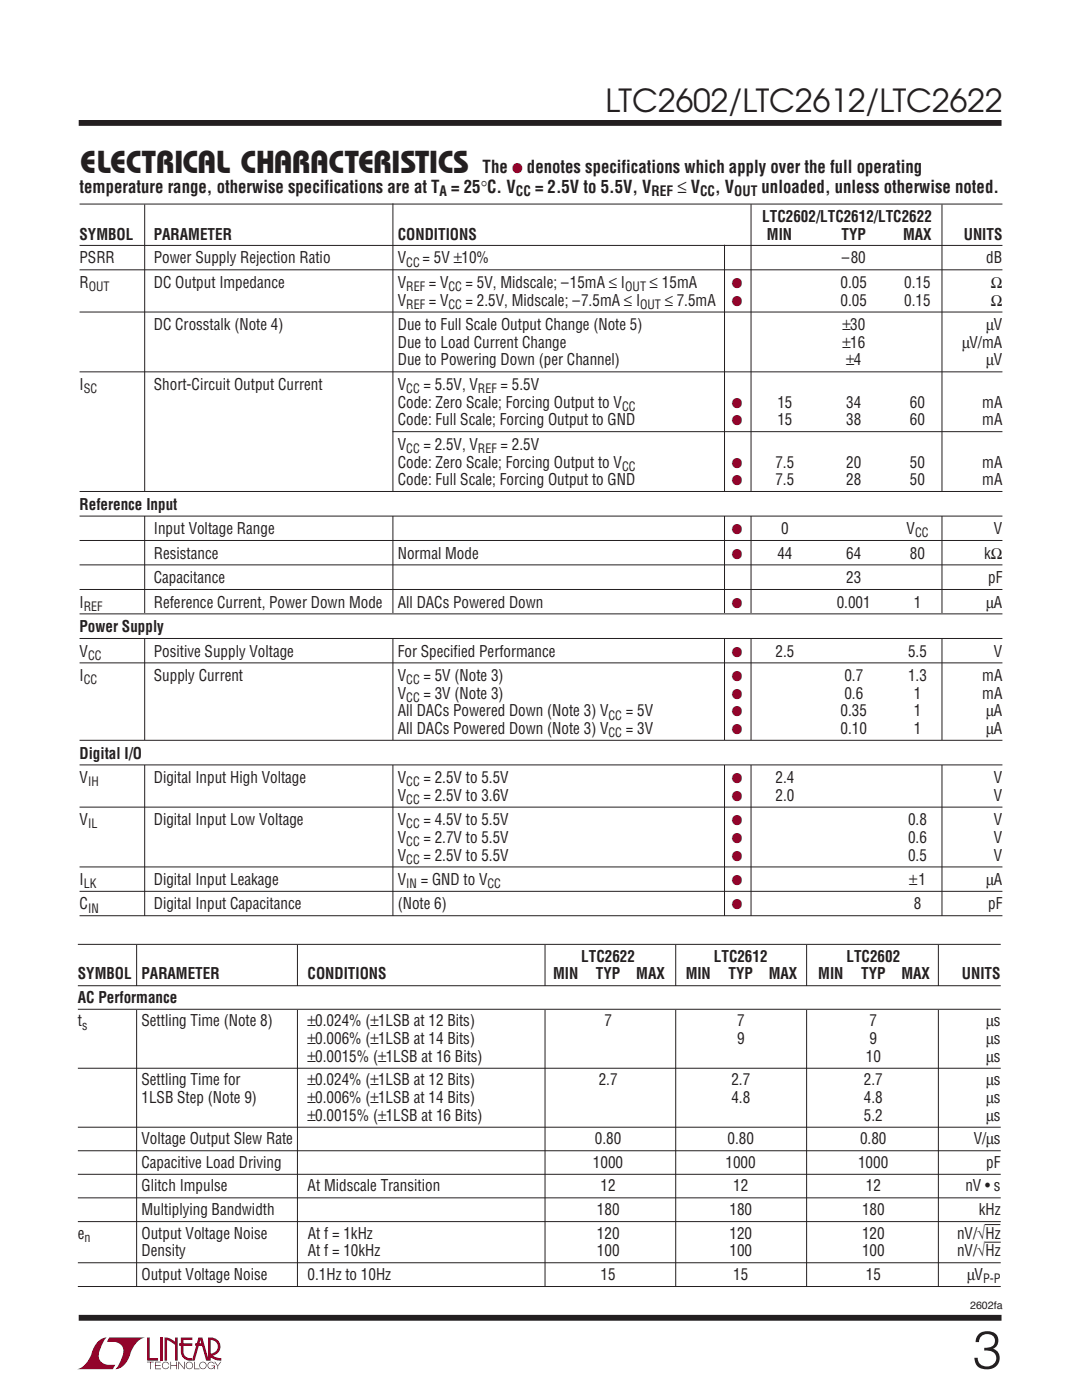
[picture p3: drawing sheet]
<svg xmlns="http://www.w3.org/2000/svg" width="216mm" height="279mm" viewBox="0 0 216 279" stroke-linecap="round" stroke-linejoin="round" font-family="sans-serif">
<defs><g id="words">
<text font-size="10.6" fill="#231f20" x="194.1" y="273.1">3</text>
<g font-size="6.3" fill="#231f20">
<text x="120.8" y="22.4">LTC2602/LTC2612/LTC2622</text>
<text x="16" y="34.6">ELECTRICAL CHARA TERISTICS</text>
<text x="65.5" y="34.6">C</text>
</g>
<g font-size="3.5" fill="#231f20">
<text x="96.3" y="34.6">The</text>
<text x="105.1" y="34.6">denotes specifications which apply over the full operating</text>
<text x="15.9" y="38.4">temperature range, otherwise specifications are at T = 25°C. V</text>
<text x="106.8" y="38.4">= 2.5V to 5.5V, V</text>
<text x="135.2" y="38.4">≤ V</text>
<text x="142.7" y="38.4">, V</text>
<text x="152" y="38.4">unloaded, unless otherwise noted.</text>
</g>
<g font-size="3.2" fill="#231f20">
<text x="15.9" y="47.8">SYMBOL</text>
<text x="30.7" y="47.8">PARAMETER</text>
<text x="79.4" y="47.8">CONDITIONS</text>
<text x="152.1" y="44.3">LTC2602/LTC2612/LTC2622</text>
<text x="153" y="47.8">MIN</text>
<text x="167.9" y="47.8">TYP</text>
<text x="180.2" y="47.8">MAX</text>
<text x="192.3" y="47.8">UNITS</text>
<text x="15.9" y="52.6">PSRR</text>
<text x="30.7" y="52.6">Power Supply Rejection Ratio</text>
<text x="79.4" y="52.6">V</text>
<text x="84.3" y="52.6">= 5V ±10%</text>
<text x="168" y="52.6">–80</text>
<text x="196.8" y="52.6">dB</text>
<text x="15.9" y="57.5">R</text>
<text x="30.7" y="57.5">DC Output Impedance</text>
<text x="79.4" y="57.5">V</text>
<text x="85.5" y="57.5">= V</text>
<text x="92.9" y="57.5">= 5V, Midscale; –15mA ≤ I</text>
<text x="129.6" y="57.5">≤ 15mA</text>
<text x="167.7" y="57.5">0.05</text>
<text x="180.4" y="57.5">0.15</text>
<text x="197.7" y="57.5">Ω</text>
<text x="30.7" y="65.9">DC Crosstalk (Note 4)</text>
<text x="79.4" y="61">V</text>
<text x="79.4" y="65.9">Due to Full Scale Output Change (Note 5)</text>
<text x="85.5" y="61">= V</text>
<text x="92.9" y="61">= 2.5V, Midscale; –7.5mA ≤ I</text>
<text x="132.7" y="61">≤ 7.5mA</text>
<text x="167.7" y="61">0.05</text>
<text x="168.1" y="65.9">±30</text>
<text x="180.4" y="61">0.15</text>
<text x="196.8" y="65.9">µV</text>
<text x="197.7" y="61">Ω</text>
<text x="79.4" y="69.4">Due to Load Current Change</text>
<text x="168.1" y="69.4">±16</text>
<text x="192" y="69.4">µV/mA</text>
<text x="15.9" y="77.8">I</text>
<text x="30.7" y="77.8">Short-Circuit Output Current</text>
<text x="79.4" y="72.9">Due to Powering Down (per Channel)</text>
<text x="79.4" y="77.8">V</text>
<text x="84.5" y="77.8">= 5.5V, V</text>
<text x="99.9" y="77.8">= 5.5V</text>
<text x="168.9" y="72.9">±4</text>
<text x="196.8" y="72.9">µV</text>
<text x="79.4" y="81.4">Code: Zero Scale; Forcing Output to V</text>
<text x="155.1" y="81.4">15</text>
<text x="168.9" y="81.4">34</text>
<text x="181.6" y="81.4">60</text>
<text x="196" y="81.4">mA</text>
<text x="79.4" y="84.9">Code: Full Scale; Forcing Output to GND</text>
<text x="79.4" y="89.7">V</text>
<text x="84.5" y="89.7">= 2.5V, V</text>
<text x="99.9" y="89.7">= 2.5V</text>
<text x="155.1" y="84.9">15</text>
<text x="168.9" y="84.9">38</text>
<text x="181.6" y="84.9">60</text>
<text x="196" y="84.9">mA</text>
<text x="79.4" y="93.3">Code: Zero Scale; Forcing Output to V</text>
<text x="154.7" y="93.3">7.5</text>
<text x="168.9" y="93.3">20</text>
<text x="181.6" y="93.3">50</text>
<text x="196" y="93.3">mA</text>
<text x="15.9" y="101.7">Reference Input</text>
<text x="79.4" y="96.8">Code: Full Scale; Forcing Output to GND</text>
<text x="154.7" y="96.8">7.5</text>
<text x="168.9" y="96.8">28</text>
<text x="181.6" y="96.8">50</text>
<text x="196" y="96.8">mA</text>
<text x="30.7" y="106.6">Input Voltage Range</text>
<text x="155.9" y="106.6">0</text>
<text x="180.9" y="106.6">V</text>
<text x="198.3" y="106.6">V</text>
<text x="30.7" y="111.5">Resistance</text>
<text x="79.4" y="111.5">Normal Mode</text>
<text x="155.1" y="111.5">44</text>
<text x="168.9" y="111.5">64</text>
<text x="181.6" y="111.5">80</text>
<text x="196.4" y="111.5">kΩ</text>
<text x="30.7" y="116.4">Capacitance</text>
<text x="168.9" y="116.4">23</text>
<text x="197.2" y="116.4">pF</text>
<text x="15.9" y="121.2">I</text>
<text x="30.7" y="121.2">Reference Current, Power Down Mode</text>
<text x="79.4" y="121.2">All DACs Powered Down</text>
<text x="167" y="121.2">0.001</text>
<text x="182.3" y="121.2">1</text>
<text x="196.8" y="121.2">µA</text>
<text x="15.9" y="126.2">Power Supply</text>
<text x="15.9" y="131">V</text>
<text x="30.7" y="131">Positive Supply Voltage</text>
<text x="79.4" y="131">For Specified Performance</text>
<text x="154.7" y="131">2.5</text>
<text x="181.2" y="131">5.5</text>
<text x="198.3" y="131">V</text>
<text x="15.9" y="135.9">I</text>
<text x="30.7" y="135.9">Supply Current</text>
<text x="79.4" y="135.9">V</text>
<text x="84.5" y="135.9">= 5V (Note 3)</text>
<text x="168.5" y="135.9">0.7</text>
<text x="181.2" y="135.9">1.3</text>
<text x="196" y="135.9">mA</text>
<text x="79.4" y="139.4">V</text>
<text x="79.4" y="143">All DACs Powered Down (Note 3) V</text>
<text x="84.5" y="139.4">= 3V (Note 3)</text>
<text x="124.9" y="143">= 5V</text>
<text x="167.7" y="143">0.35</text>
<text x="168.5" y="139.4">0.6</text>
<text x="182.3" y="139.4">1</text>
<text x="182.3" y="143">1</text>
<text x="196" y="139.4">mA</text>
<text x="196.8" y="143">µA</text>
<text x="79.4" y="146.5">All DACs Powered Down (Note 3) V</text>
<text x="124.9" y="146.5">= 3V</text>
<text x="167.7" y="146.5">0.10</text>
<text x="182.3" y="146.5">1</text>
<text x="196.8" y="146.5">µA</text>
<text x="15.9" y="151.4">Digital I/O</text>
<text x="15.9" y="156.3">V</text>
<text x="30.7" y="156.3">Digital Input High Voltage</text>
<text x="79.4" y="159.8">V</text>
<text x="79.4" y="156.3">V</text>
<text x="84.5" y="156.3">= 2.5V to 5.5V</text>
<text x="84.5" y="159.8">= 2.5V to 3.6V</text>
<text x="154.7" y="156.3">2.4</text>
<text x="154.7" y="159.8">2.0</text>
<text x="198.3" y="156.3">V</text>
<text x="198.3" y="159.8">V</text>
<text x="15.9" y="164.7">V</text>
<text x="30.7" y="164.7">Digital Input Low Voltage</text>
<text x="79.4" y="164.7">V</text>
<text x="84.5" y="164.7">= 4.5V to 5.5V</text>
<text x="181.2" y="164.7">0.8</text>
<text x="198.3" y="164.7">V</text>
<text x="79.4" y="168.2">V</text>
<text x="79.4" y="171.7">V</text>
<text x="84.5" y="168.2">= 2.7V to 5.5V</text>
<text x="84.5" y="171.7">= 2.5V to 5.5V</text>
<text x="181.2" y="168.2">0.6</text>
<text x="181.2" y="171.7">0.5</text>
<text x="198.3" y="168.2">V</text>
<text x="198.3" y="171.7">V</text>
<text x="15.9" y="176.6">I</text>
<text x="30.7" y="176.6">Digital Input Leakage</text>
<text x="79.4" y="176.6">V</text>
<text x="83.9" y="176.6">= GND to V</text>
<text x="181.4" y="176.6">±1</text>
<text x="196.8" y="176.6">µA</text>
<text x="15.9" y="181.5">C</text>
<text x="30.7" y="181.5">Digital Input Capacitance</text>
<text x="79.4" y="181.5">(Note 6)</text>
<text x="182.3" y="181.5">8</text>
<text x="197.2" y="181.5">pF</text>
<text x="116" y="191.9">LTC2622</text>
<text x="142.5" y="191.9">LTC2612</text>
<text x="168.9" y="191.9">LTC2602</text>
<text x="15.5" y="195.5">SYMBOL PARAMETER</text>
<text x="61.4" y="195.5">CONDITIONS</text>
<text x="110.4" y="195.5">MIN</text>
<text x="118.9" y="195.5">TYP</text>
<text x="127" y="195.5">MAX</text>
<text x="136.8" y="195.5">MIN</text>
<text x="145.4" y="195.5">TYP</text>
<text x="153.4" y="195.5">MAX</text>
<text x="163.3" y="195.5">MIN</text>
<text x="171.8" y="195.5">TYP</text>
<text x="179.9" y="195.5">MAX</text>
<text x="191.9" y="195.5">UNITS</text>
<text x="15.5" y="200.2">AC Performance</text>
<text x="15.5" y="204.9">t</text>
<text x="28.2" y="204.9">Settling Time (Note 8)</text>
<text x="61.4" y="204.9">±0.024% (±1LSB at 12 Bits)</text>
<text x="61.4" y="208.4">±0.006% (±1LSB at 14 Bits)</text>
<text x="120.6" y="204.9">7</text>
<text x="147.1" y="204.9">7</text>
<text x="147.1" y="208.4">9</text>
<text x="173.5" y="204.9">7</text>
<text x="173.5" y="208.4">9</text>
<text x="196.8" y="204.9">µs</text>
<text x="196.8" y="208.4">µs</text>
<text x="61.4" y="211.9">±0.0015% (±1LSB at 16 Bits)</text>
<text x="172.8" y="211.9">10</text>
<text x="196.8" y="211.9">µs</text>
<text x="28.2" y="216.6">Settling Time for</text>
<text x="28.2" y="220.1">1LSB Step (Note 9)</text>
<text x="61.4" y="216.6">±0.024% (±1LSB at 12 Bits)</text>
<text x="61.4" y="220.1">±0.006% (±1LSB at 14 Bits)</text>
<text x="119.5" y="216.6">2.7</text>
<text x="145.9" y="216.6">2.7</text>
<text x="145.9" y="220.1">4.8</text>
<text x="172.4" y="216.6">2.7</text>
<text x="172.4" y="220.1">4.8</text>
<text x="196.8" y="216.6">µs</text>
<text x="196.8" y="220.1">µs</text>
<text x="61.4" y="223.7">±0.0015% (±1LSB at 16 Bits)</text>
<text x="172.4" y="223.7">5.2</text>
<text x="196.8" y="223.7">µs</text>
<text x="28.2" y="228.4">Voltage Output Slew Rate</text>
<text x="28.2" y="233.1">Capacitive Load Driving</text>
<text x="118.3" y="233.1">1000</text>
<text x="118.7" y="228.4">0.80</text>
<text x="144.8" y="233.1">1000</text>
<text x="145.2" y="228.4">0.80</text>
<text x="171.2" y="233.1">1000</text>
<text x="171.6" y="228.4">0.80</text>
<text x="194.3" y="228.4">V/µs</text>
<text x="196.8" y="233.1">pF</text>
<text x="28.2" y="237.8">Glitch Impulse</text>
<text x="61.4" y="237.8">At Midscale Transition</text>
<text x="119.9" y="237.8">12</text>
<text x="146.3" y="237.8">12</text>
<text x="172.8" y="237.8">12</text>
<text x="192.6" y="237.8">nV • s</text>
<text x="28.2" y="242.5">Multiplying Bandwidth</text>
<text x="119.1" y="242.5">180</text>
<text x="145.6" y="242.5">180</text>
<text x="172" y="242.5">180</text>
<text x="195.3" y="242.5">kHz</text>
<text x="15.5" y="247.2">e</text>
<text x="28.2" y="250.7">Density</text>
<text x="28.2" y="247.2">Output Voltage Noise</text>
<text x="61.4" y="250.7">At f = 10kHz</text>
<text x="61.4" y="247.2">At f = 1kHz</text>
<text x="119.1" y="250.7">100</text>
<text x="119.1" y="247.2">120</text>
<text x="145.6" y="250.7">100</text>
<text x="145.6" y="247.2">120</text>
<text x="172" y="250.7">100</text>
<text x="172" y="247.2">120</text>
<text x="191" y="250.7">nV/√Hz</text>
<text x="191" y="247.2">nV/√Hz</text>
<text x="28.2" y="255.5">Output Voltage Noise</text>
<text x="61.4" y="255.5">0.1Hz to 10Hz</text>
<text x="119.8" y="255.5">15</text>
<text x="146.3" y="255.5">15</text>
<text x="172.8" y="255.5">15</text>
<text x="193" y="255.5">µV</text>
</g>
<g font-size="2.8" fill="#900027">
<text x="102.2" y="34.6">●</text>
<text x="146" y="57.5">●</text>
<text x="146" y="61">●</text>
<text x="146" y="81.4">●</text>
<text x="146" y="84.9">●</text>
<text x="146" y="93.3">●</text>
<text x="146" y="96.8">●</text>
<text x="146" y="106.6">●</text>
<text x="146" y="111.5">●</text>
<text x="146" y="121.2">●</text>
<text x="146" y="131">●</text>
<text x="146" y="135.9">●</text>
<text x="146" y="139.4">●</text>
<text x="146" y="143">●</text>
<text x="146" y="146.5">●</text>
<text x="146" y="156.3">●</text>
<text x="146" y="159.8">●</text>
<text x="146" y="164.7">●</text>
<text x="146" y="168.2">●</text>
<text x="146" y="171.7">●</text>
<text x="146" y="176.6">●</text>
<text x="146" y="181.5">●</text>
</g>
<g font-size="2.8" fill="#231f20">
<text x="87.7" y="39.2">A</text>
<text x="103" y="39.2">CC</text>
<text x="130" y="39.2">REF</text>
<text x="139.7" y="39.2">CC</text>
<text x="146.5" y="39.2">OUT</text>
</g>
<g font-size="2.5" fill="#231f20">
<text x="81.1" y="53.2">CC</text>
<text x="17.7" y="58.1">OUT</text>
<text x="81.1" y="58.1">REF</text>
<text x="89.5" y="58.1">CC</text>
<text x="124.8" y="58.1">OUT</text>
<text x="81.1" y="61.6">REF</text>
<text x="89.5" y="61.6">CC</text>
<text x="127.7" y="61.6">OUT</text>
<text x="16.7" y="78.4">SC</text>
<text x="81.1" y="78.4">CC</text>
<text x="95.4" y="78.4">REF</text>
<text x="124.1" y="82">CC</text>
<text x="81.1" y="90.4">CC</text>
<text x="95.4" y="90.4">REF</text>
<text x="124.1" y="93.9">CC</text>
<text x="182.6" y="107.2">CC</text>
<text x="16.7" y="121.9">REF</text>
<text x="17.6" y="131.7">CC</text>
<text x="16.7" y="136.5">CC</text>
<text x="81.1" y="136.5">CC</text>
<text x="81.1" y="140.1">CC</text>
<text x="121.4" y="143.6">CC</text>
<text x="121.4" y="147.1">CC</text>
<text x="17.6" y="156.9">IH</text>
<text x="81.1" y="156.9">CC</text>
<text x="81.1" y="160.4">CC</text>
<text x="17.6" y="165.3">IL</text>
<text x="81.1" y="165.3">CC</text>
<text x="81.1" y="168.8">CC</text>
<text x="81.1" y="172.4">CC</text>
<text x="16.7" y="177.2">LK</text>
<text x="81.1" y="177.2">IN</text>
<text x="97.3" y="177.2">CC</text>
<text x="17.6" y="182.1">IN</text>
<text x="16.4" y="205.5">s</text>
<text x="16.8" y="247.9">n</text>
<text x="196.2" y="256.1">P-P</text>
</g>
<text font-size="2.1" fill="#231f20" x="193.6" y="261.2">2602fa</text>
</g></defs>
<path d="M15.7 24.5h184.1M15.7 263h184.1" fill="none" stroke="#231f20" stroke-width="1.2" stroke-linecap="butt"/>
<g fill="#900027">
<path d="M29.4 266.9h.5v4.1h1.6v.5h-2.1z"/>
<path d="M19.3 268a2.65 2.65 0 0 1 2-1.1 5.2 5.2 0 0 0-1.5 4.2 2.65 2.65 0 0 0 3.2 1.3l-.5 .9h-7.1a5 5 0 0 0 3.1-3.9z"/>
<path d="M21.8 266.9h7.2a5 5 0 0 0-3.2 3.9 3.3 3.3 0 0 1-2.8 2.5 5.2 5.2 0 0 0 1.6-4.2 2.65 2.65 0 0 0-3.3-1.3z"/>
<path d="M31.9 266.9h.5v4.6h-.5z"/>
<path d="M32.8 266.9l1.1 .2 1 .7v-.9h.6v4.6h-.6v-3.1l-1.6-.9v4h-.5z"/>
<path d="M29.3 271.8h1.4v.1h-.6v1.4h-.2v-1.4h-.6z"/>
<path d="M30.9 271.8h1.2v.1h-1v.5h.9v.2h-.9v.5h1v.2h-1.2z"/>
<path d="M34 271.8h.1v.6h1.1v-.6h.1v1.5h-.1v-.7h-1.1v.7h-.1z"/>
<path d="M35.6 271.8h.1l1 1.3v-1.3h.2v1.5h-.2l-1-1.4v1.4h-.1z"/>
<path d="M38.7 271.8h.2v1.3h.9v.2h-1.1z"/>
<path d="M42.8 271.8h.1l.6 .7 .5-.7h.1l-.6 .8v.7h-.1v-.7z"/>
<path d="M36.1 266.9h2.3v.5h-1.8v.7h1.8v.5h-1.8v1.2a1.35 1.35 0 0 0 1.7 1.2v.5l1.3-4.6h.8l1.1 4.2v-4.2a1.88 1.88 0 0 1 2.4 1.4 1.88 1.88 0 0 1-1.5 2.3l.8 .3 1 .1v.5h-.4a3.4 3.4 0 0 1-1.9-.7v-.7a1.37 1.37 0 0 0 1.6-1.2 1.37 1.37 0 0 0-1.4-1.5v4.1h-1l-.8-2.9h-1.4v-.5h1.3l-.2-.7-1.2 4.2a2.1 2.1 0 0 1-2.6-1.3l-.1-1.7h-.4v-.5h.4z"/>
<path d="M37.3 272a.74 .74 0 0 1 1.1 .1 .74 .74 0 0 1-.4 1.1 .74 .74 0 0 1-.9-.7h.1a.61 .61 0 0 0 .8 .5 .61 .61 0 0 0 .2-1 .61 .61 0 0 0-1 .3v.2h-.1z"/>
<path d="M40 272a.74 .74 0 0 1 1.1 .1 .74 .74 0 0 1-.4 1.1 .74 .74 0 0 1-.9-.7h.1a.61 .61 0 0 0 .8 .5 .61 .61 0 0 0 .2-1 .61 .61 0 0 0-1 .3v.2h-.1z"/>
<path d="M41.6 272a.74 .74 0 0 1 1.2 .2h-.1a.6 .6 0 0 0-1-.1 .6 .6 0 0 0 .1 .9 .6 .6 0 0 0 .9-.4h-.5v-.1h.7v.8h-.2v-.4a.74 .74 0 0 1-1.1 .2 .74 .74 0 0 1 0-1.1z"/>
<path d="M32.5 272a.73 .73 0 0 1 1.3 .3h-.2a.6 .6 0 0 0-.9-.3 .6 .6 0 0 0 0 1 .6 .6 0 0 0 .9-.3h.1a.74 .74 0 0 1-1.1 .4 .74 .74 0 0 1-.1-1.1z"/>
</g>
<path d="M15.9 40.7h184.1M28.9 40.8v142M78.4 40.6v142.2M144.6 48.9v133.9M149.9 40.8v142M188 40.8v142M27.3 188.6v68.2M59.4 188.6v68.2M108.8 188.6v68.2M134.8 188.6v68.2M161 188.6v68.2M187.2 188.6v68.2" fill="none" stroke="#231f20" stroke-width=".2"/>
<g fill="#fff">
<path d="M26.1 98.1h179.9v4.9h-179.9z"/>
<path d="M25.8 122.5h178.1v4.9h-178.1z"/>
<path d="M25.4 147.7h178.2v4.9h-178.2z"/>
<path d="M13.4 196.7h188.4v4.7h-188.4z"/>
</g>
<g fill="none" stroke="#231f20" stroke-width=".2">
<path d="M15.9 49h184.1M15.9 53.8h184.1M15.9 62.3h184.1M15.9 74.2h184.1M15.9 98.1h184.1M78.3 86.1h121.7M15.9 103h184.1M15.9 107.9h184.1M15.9 112.7h184.1M15.9 117.6h184.1M15.9 122.5h184.1M15.9 127.4h184.1"/>
<path d="M15.9 132.3h184.1M15.9 147.7h184.1M15.9 152.7h184.1M15.9 161.1h184.1M15.9 173h184.1M15.9 177.9h184.1M15.5 188.5h184.2M15.5 196.7h184.2M15.9 182.8h184.1M15.5 201.4h184.2M15.5 213.2h184.2M15.5 225h184.2"/>
<path d="M15.5 229.7h184.2M15.5 234.4h184.2M15.5 239.1h184.2M15.5 243.8h184.2M15.5 252h184.2M15.5 256.8h184.2M196.5 244.4h3.1M196.5 247.9h3.2"/>
</g>
<use href="#words"/>
</svg>
